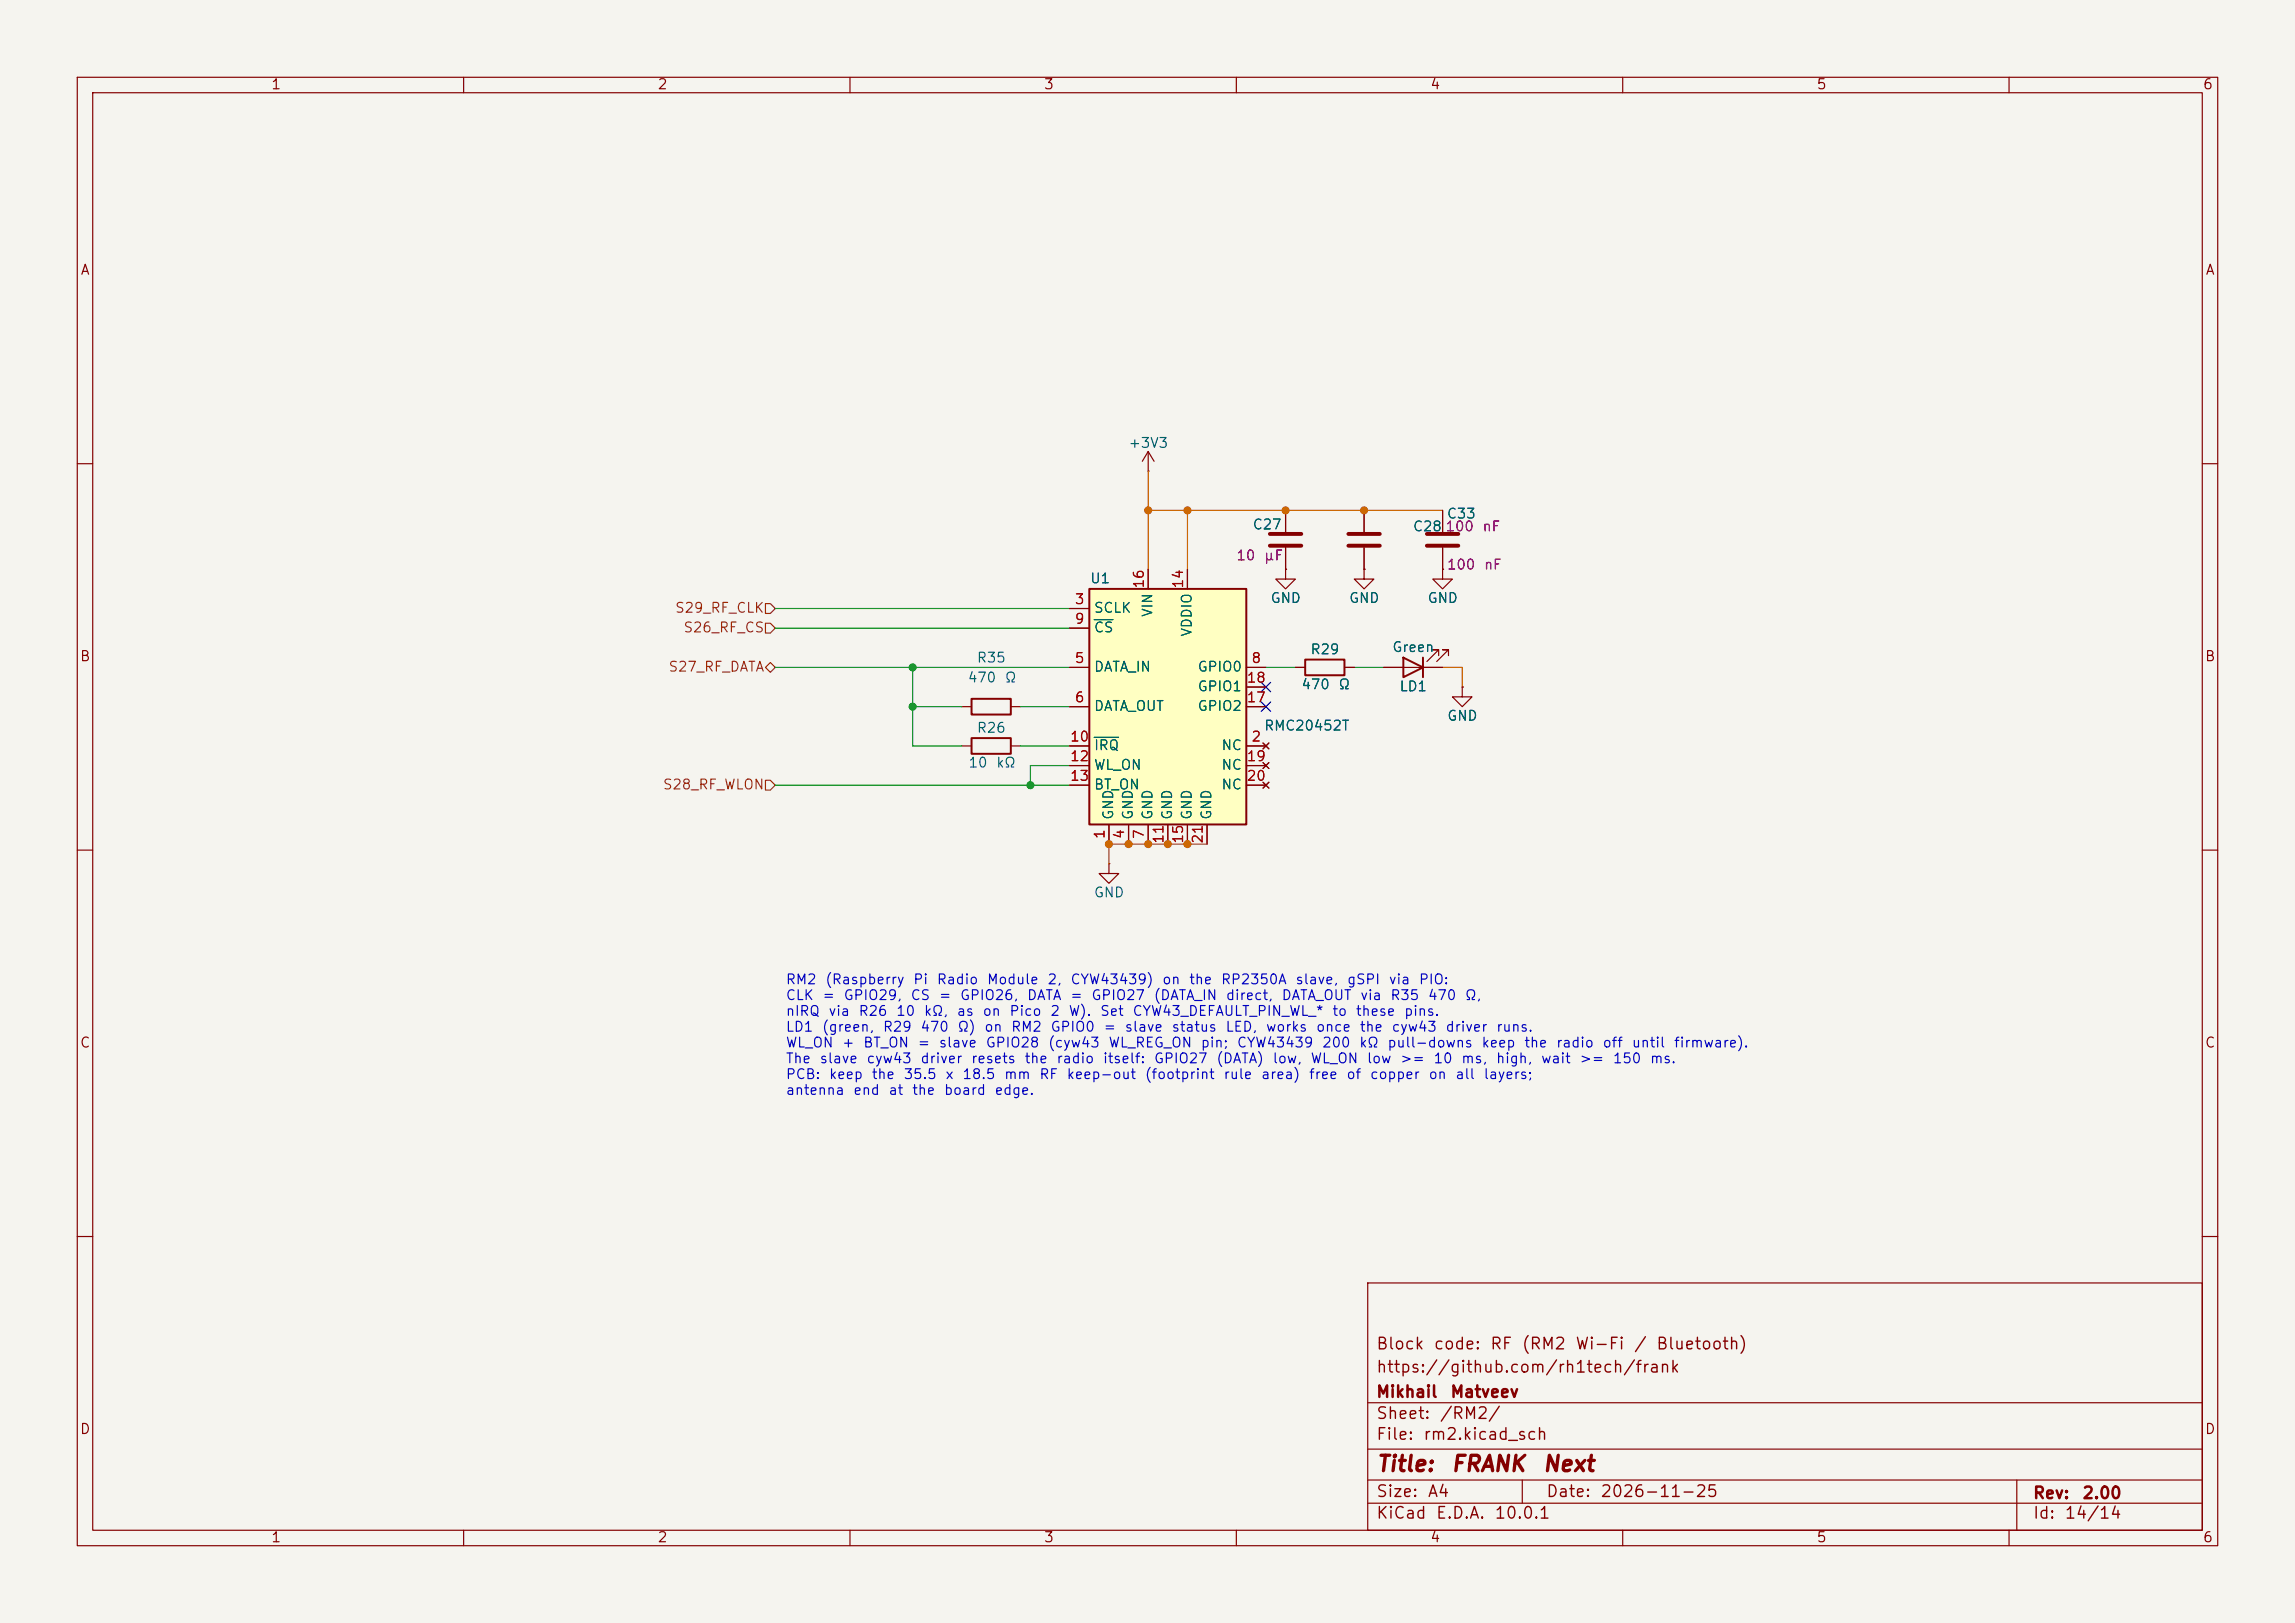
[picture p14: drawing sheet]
(kicad_sch
 (version 20260306)
 (generator "eeschema")
 (generator_version "10.0")
 (paper "A4")
 (title_block
  (title "${NAME}")
  (date "${DATE}")
  (rev "${VERSION}")
  (company "Mikhail Matveev")
  (comment 1 "https://github.com/rh1tech/frank")
  (comment 2 "Block code: RF (RM2 Wi-Fi / Bluetooth)"))
 (lib_symbols
  (symbol "FRANK:+3V3"
   (power global)
   (pin_numbers (hide yes))
   (pin_names
    (offset 0) (hide yes)) (exclude_from_sim no) (in_bom yes) (on_board yes)
   (in_pos_files yes)
   (duplicate_pin_numbers_are_jumpers no)
   (property "Reference" "#PWR" (at 0 -3.81 0) (show_name no) (do_not_autoplace no) (hide yes) (effects (font (size 1.27 1.27))))
   (property "Value" "+3V3" (at 0 3.556 0) (show_name no) (do_not_autoplace no) (effects (font (size 1.27 1.27))))
   (property "Footprint" "" (at 0 0 0) (show_name no) (do_not_autoplace no) (hide yes) (effects (font (size 1.27 1.27))))
   (property "Datasheet" "" (at 0 0 0) (show_name no) (do_not_autoplace no) (hide yes) (effects (font (size 1.27 1.27))))
   (property "Description" "Power symbol creates a global label with name \"+3V3\"" (at 0 0 0) (show_name no) (do_not_autoplace no) (hide yes) (effects (font (size 1.27 1.27))))
   (symbol "+3V3_0_1"
    (polyline (pts (xy -0.762 1.27) (xy 0 2.54)) (stroke (width 0) (type default)) (fill (type none)))
    (polyline (pts (xy 0 2.54) (xy 0.762 1.27)) (stroke (width 0) (type default)) (fill (type none)))
    (polyline (pts (xy 0 0) (xy 0 2.54)) (stroke (width 0) (type default)) (fill (type none))))
   (symbol "+3V3_1_1"
    (pin power_in line (at 0 0 90) (length 0) (name "" (effects (font (size 1.27 1.27)))) (number "1" (effects (font (size 1.27 1.27))))))
   (embedded_fonts no))
  (symbol "FRANK:C"
   (pin_numbers (hide yes))
   (pin_names
    (offset 0.254)) (exclude_from_sim no) (in_bom yes) (on_board yes)
   (in_pos_files yes)
   (duplicate_pin_numbers_are_jumpers no)
   (property "Reference" "C" (at 0.635 2.54 0) (show_name no) (do_not_autoplace no) (effects (font (size 1.27 1.27)) (justify left)))
   (property "Value" "C" (at 0.635 -2.54 0) (show_name no) (do_not_autoplace no) (effects (font (size 1.27 1.27)) (justify left)))
   (property "Footprint" "" (at 0.9652 -3.81 0) (show_name no) (do_not_autoplace no) (hide yes) (effects (font (size 1.27 1.27))))
   (property "Datasheet" "" (at 0 0 0) (show_name no) (do_not_autoplace no) (hide yes) (effects (font (size 1.27 1.27))))
   (property "Description" "Unpolarized capacitor" (at 0 0 0) (show_name no) (do_not_autoplace no) (hide yes) (effects (font (size 1.27 1.27))))
   (symbol "C_0_1"
    (polyline (pts (xy -2.032 0.762) (xy 2.032 0.762)) (stroke (width 0.508) (type default)) (fill (type none)))
    (polyline (pts (xy -2.032 -0.762) (xy 2.032 -0.762)) (stroke (width 0.508) (type default)) (fill (type none))))
   (symbol "C_1_1"
    (pin passive line (at 0 3.81 270) (length 2.794) (name "" (effects (font (size 1.27 1.27)))) (number "1" (effects (font (size 1.27 1.27)))))
    (pin passive line (at 0 -3.81 90) (length 2.794) (name "" (effects (font (size 1.27 1.27)))) (number "2" (effects (font (size 1.27 1.27))))))
   (embedded_fonts no))
  (symbol "FRANK:GND"
   (power global)
   (pin_numbers (hide yes))
   (pin_names
    (offset 0) (hide yes)) (exclude_from_sim no) (in_bom yes) (on_board yes)
   (in_pos_files yes)
   (duplicate_pin_numbers_are_jumpers no)
   (property "Reference" "#PWR" (at 0 -6.35 0) (show_name no) (do_not_autoplace no) (hide yes) (effects (font (size 1.27 1.27))))
   (property "Value" "GND" (at 0 -3.81 0) (show_name no) (do_not_autoplace no) (effects (font (size 1.27 1.27))))
   (property "Footprint" "" (at 0 0 0) (show_name no) (do_not_autoplace no) (hide yes) (effects (font (size 1.27 1.27))))
   (property "Datasheet" "" (at 0 0 0) (show_name no) (do_not_autoplace no) (hide yes) (effects (font (size 1.27 1.27))))
   (property "Description" "Power symbol creates a global label with name \"GND\" , ground" (at 0 0 0) (show_name no) (do_not_autoplace no) (hide yes) (effects (font (size 1.27 1.27))))
   (symbol "GND_0_1"
    (polyline (pts (xy 0 0) (xy 0 -1.27) (xy 1.27 -1.27) (xy 0 -2.54) (xy -1.27 -1.27) (xy 0 -1.27)) (stroke (width 0) (type default)) (fill (type none))))
   (symbol "GND_1_1"
    (pin power_in line (at 0 0 270) (length 0) (name "" (effects (font (size 1.27 1.27)))) (number "1" (effects (font (size 1.27 1.27))))))
   (embedded_fonts no))
  (symbol "FRANK:LED"
   (pin_numbers (hide yes))
   (pin_names
    (offset 1.016) (hide yes)) (exclude_from_sim no) (in_bom yes) (on_board yes)
   (in_pos_files yes)
   (duplicate_pin_numbers_are_jumpers no)
   (property "Reference" "D" (at 0 2.54 0) (show_name no) (do_not_autoplace no) (effects (font (size 1.27 1.27))))
   (property "Value" "LED" (at 0 -2.54 0) (show_name no) (do_not_autoplace no) (effects (font (size 1.27 1.27))))
   (property "Footprint" "" (at 0 0 0) (show_name no) (do_not_autoplace no) (hide yes) (effects (font (size 1.27 1.27))))
   (property "Datasheet" "" (at 0 0 0) (show_name no) (do_not_autoplace no) (hide yes) (effects (font (size 1.27 1.27))))
   (property "Description" "Light emitting diode" (at 0 0 0) (show_name no) (do_not_autoplace no) (hide yes) (effects (font (size 1.27 1.27))))
   (property "Sim.Pins" "1=K 2=A" (at 0 0 0) (show_name no) (do_not_autoplace no) (hide yes) (effects (font (size 1.27 1.27))))
   (symbol "LED_0_1"
    (polyline (pts (xy -3.048 -0.762) (xy -4.572 -2.286) (xy -3.81 -2.286) (xy -4.572 -2.286) (xy -4.572 -1.524)) (stroke (width 0) (type default)) (fill (type none)))
    (polyline (pts (xy -1.778 -0.762) (xy -3.302 -2.286) (xy -2.54 -2.286) (xy -3.302 -2.286) (xy -3.302 -1.524)) (stroke (width 0) (type default)) (fill (type none)))
    (polyline (pts (xy -1.27 0) (xy 1.27 0)) (stroke (width 0) (type default)) (fill (type none)))
    (polyline (pts (xy -1.27 -1.27) (xy -1.27 1.27)) (stroke (width 0.254) (type default)) (fill (type none)))
    (polyline (pts (xy 1.27 -1.27) (xy 1.27 1.27) (xy -1.27 0) (xy 1.27 -1.27)) (stroke (width 0.254) (type default)) (fill (type none))))
   (symbol "LED_1_1"
    (pin passive line (at -3.81 0 0) (length 2.54) (name "K" (effects (font (size 1.27 1.27)))) (number "1" (effects (font (size 1.27 1.27)))))
    (pin passive line (at 3.81 0 180) (length 2.54) (name "A" (effects (font (size 1.27 1.27)))) (number "2" (effects (font (size 1.27 1.27))))))
   (embedded_fonts no))
  (symbol "FRANK:R"
   (pin_numbers (hide yes))
   (pin_names
    (offset 0)) (exclude_from_sim no) (in_bom yes) (on_board yes)
   (in_pos_files yes)
   (duplicate_pin_numbers_are_jumpers no)
   (property "Reference" "R" (at 2.032 0 90) (show_name no) (do_not_autoplace no) (effects (font (size 1.27 1.27))))
   (property "Value" "R" (at 0 0 90) (show_name no) (do_not_autoplace no) (effects (font (size 1.27 1.27))))
   (property "Footprint" "" (at -1.778 0 90) (show_name no) (do_not_autoplace no) (hide yes) (effects (font (size 1.27 1.27))))
   (property "Datasheet" "" (at 0 0 0) (show_name no) (do_not_autoplace no) (hide yes) (effects (font (size 1.27 1.27))))
   (property "Description" "Resistor" (at 0 0 0) (show_name no) (do_not_autoplace no) (hide yes) (effects (font (size 1.27 1.27))))
   (symbol "R_0_1"
    (rectangle (start -1.016 -2.54) (end 1.016 2.54) (stroke (width 0.254) (type default)) (fill (type none))))
   (symbol "R_1_1"
    (pin passive line (at 0 3.81 270) (length 1.27) (name "" (effects (font (size 1.27 1.27)))) (number "1" (effects (font (size 1.27 1.27)))))
    (pin passive line (at 0 -3.81 90) (length 1.27) (name "" (effects (font (size 1.27 1.27)))) (number "2" (effects (font (size 1.27 1.27))))))
   (embedded_fonts no))
  (symbol "FRANK:RMC20452T" (exclude_from_sim no) (in_bom yes) (on_board yes)
   (in_pos_files yes)
   (duplicate_pin_numbers_are_jumpers no)
   (property "Reference" "U" (at -10.16 16.51 0) (show_name no) (do_not_autoplace no) (effects (font (size 1.27 1.27)) (justify left)))
   (property "Value" "RMC20452T" (at -10.16 -20.32 0) (show_name no) (do_not_autoplace no) (effects (font (size 1.27 1.27)) (justify left)))
   (property "Footprint" "FRANK:RaspberryPi_RM2" (at 0 -20.32 0) (show_name no) (do_not_autoplace no) (hide yes) (effects (font (size 1.27 1.27))))
   (property "Datasheet" "https://datasheets.raspberrypi.com/rm2/rm2-datasheet.pdf" (at 0 -22.86 0) (show_name no) (do_not_autoplace no) (hide yes) (effects (font (size 1.27 1.27))))
   (property "Description" "Raspberry Pi Radio Module 2 (RM2): CYW43439 Wi-Fi 4 + Bluetooth 5.2, gSPI host interface, 21 castellated pads" (at 0 0 0) (show_name no) (do_not_autoplace no) (hide yes) (effects (font (size 1.27 1.27))))
   (property "LCSC" "" (at 0 0 0) (show_name no) (do_not_autoplace no) (hide yes) (effects (font (size 1.27 1.27))))
   (symbol "RMC20452T_0_1"
    (rectangle (start -10.16 15.24) (end 10.16 -15.24) (stroke (width 0.254) (type default)) (fill (type background))))
   (symbol "RMC20452T_1_1"
    (pin power_in line (at -7.62 -17.78 90) (length 2.54) (name "GND" (effects (font (size 1.27 1.27)))) (number "1" (effects (font (size 1.27 1.27)))))
    (pin no_connect line (at 12.7 -5.08 180) (length 2.54) (name "NC" (effects (font (size 1.27 1.27)))) (number "2" (effects (font (size 1.27 1.27)))))
    (pin input line (at -12.7 12.7 0) (length 2.54) (name "SCLK" (effects (font (size 1.27 1.27)))) (number "3" (effects (font (size 1.27 1.27)))))
    (pin passive line (at -5.08 -17.78 90) (length 2.54) (name "GND" (effects (font (size 1.27 1.27)))) (number "4" (effects (font (size 1.27 1.27)))))
    (pin input line (at -12.7 5.08 0) (length 2.54) (name "DATA_IN" (effects (font (size 1.27 1.27)))) (number "5" (effects (font (size 1.27 1.27)))))
    (pin output line (at -12.7 0 0) (length 2.54) (name "DATA_OUT" (effects (font (size 1.27 1.27)))) (number "6" (effects (font (size 1.27 1.27)))))
    (pin passive line (at -2.54 -17.78 90) (length 2.54) (name "GND" (effects (font (size 1.27 1.27)))) (number "7" (effects (font (size 1.27 1.27)))))
    (pin bidirectional line (at 12.7 5.08 180) (length 2.54) (name "GPIO0" (effects (font (size 1.27 1.27)))) (number "8" (effects (font (size 1.27 1.27)))))
    (pin input line (at -12.7 10.16 0) (length 2.54) (name "~{CS}" (effects (font (size 1.27 1.27)))) (number "9" (effects (font (size 1.27 1.27)))))
    (pin output line (at -12.7 -5.08 0) (length 2.54) (name "~{IRQ}" (effects (font (size 1.27 1.27)))) (number "10" (effects (font (size 1.27 1.27)))))
    (pin passive line (at 0 -17.78 90) (length 2.54) (name "GND" (effects (font (size 1.27 1.27)))) (number "11" (effects (font (size 1.27 1.27)))))
    (pin input line (at -12.7 -7.62 0) (length 2.54) (name "WL_ON" (effects (font (size 1.27 1.27)))) (number "12" (effects (font (size 1.27 1.27)))))
    (pin input line (at -12.7 -10.16 0) (length 2.54) (name "BT_ON" (effects (font (size 1.27 1.27)))) (number "13" (effects (font (size 1.27 1.27)))))
    (pin power_in line (at 2.54 17.78 270) (length 2.54) (name "VDDIO" (effects (font (size 1.27 1.27)))) (number "14" (effects (font (size 1.27 1.27)))))
    (pin passive line (at 2.54 -17.78 90) (length 2.54) (name "GND" (effects (font (size 1.27 1.27)))) (number "15" (effects (font (size 1.27 1.27)))))
    (pin power_in line (at -2.54 17.78 270) (length 2.54) (name "VIN" (effects (font (size 1.27 1.27)))) (number "16" (effects (font (size 1.27 1.27)))))
    (pin bidirectional line (at 12.7 0 180) (length 2.54) (name "GPIO2" (effects (font (size 1.27 1.27)))) (number "17" (effects (font (size 1.27 1.27)))))
    (pin bidirectional line (at 12.7 2.54 180) (length 2.54) (name "GPIO1" (effects (font (size 1.27 1.27)))) (number "18" (effects (font (size 1.27 1.27)))))
    (pin no_connect line (at 12.7 -7.62 180) (length 2.54) (name "NC" (effects (font (size 1.27 1.27)))) (number "19" (effects (font (size 1.27 1.27)))))
    (pin no_connect line (at 12.7 -10.16 180) (length 2.54) (name "NC" (effects (font (size 1.27 1.27)))) (number "20" (effects (font (size 1.27 1.27)))))
    (pin passive line (at 5.08 -17.78 90) (length 2.54) (name "GND" (effects (font (size 1.27 1.27)))) (number "21" (effects (font (size 1.27 1.27))))))
   (embedded_fonts no)))
 (text "RM2 (Raspberry Pi Radio Module 2, CYW43439) on the RP2350A slave, gSPI via PIO:\nCLK = GPIO29, CS = GPIO26, DATA = GPIO27 (DATA_IN direct, DATA_OUT via R35 470 Ω,\nnIRQ via R26 10 kΩ, as on Pico 2 W). Set CYW43_DEFAULT_PIN_WL_* to these pins.\nLD1 (green, R29 470 Ω) on RM2 GPIO0 = slave status LED, works once the cyw43 driver runs.\nWL_ON + BT_ON = slave GPIO28 (cyw43 WL_REG_ON pin; CYW43439 200 kΩ pull-downs keep the radio off until firmware).\nThe slave cyw43 driver resets the radio itself: GPIO27 (DATA) low, WL_ON low >= 10 ms, high, wait >= 150 ms.\nPCB: keep the 35.5 x 18.5 mm RF keep-out (footprint rule area) free of copper on all layers;\nantenna end at the board edge."
  (exclude_from_sim no)
  (at 101.6 142.24 0)
  (effects (font (size 1.27 1.27)) (justify left bottom)))
 (junction
  (at 148.59 109.22)
  (diameter 0)
  (color 0 0 0 0))
 (junction
  (at 133.35 101.6)
  (diameter 0)
  (color 0 0 0 0))
 (junction
  (at 118.11 86.36)
  (diameter 0)
  (color 0 0 0 0))
 (junction
  (at 151.13 109.22)
  (diameter 0)
  (color 0 0 0 0))
 (junction
  (at 148.59 66.04)
  (diameter 0)
  (color 0 0 0 0))
 (junction
  (at 153.67 66.04)
  (diameter 0)
  (color 0 0 0 0))
 (junction
  (at 146.05 109.22)
  (diameter 0)
  (color 0 0 0 0))
 (junction
  (at 153.67 109.22)
  (diameter 0)
  (color 0 0 0 0))
 (junction
  (at 143.51 109.22)
  (diameter 0)
  (color 0 0 0 0))
 (junction
  (at 118.11 91.44)
  (diameter 0)
  (color 0 0 0 0))
 (junction
  (at 176.53 66.04)
  (diameter 0)
  (color 0 0 0 0))
 (junction
  (at 166.37 66.04)
  (diameter 0)
  (color 0 0 0 0))
 (no_connect
  (at 163.83 91.44))
 (no_connect
  (at 163.83 88.9))
 (wire
  (pts (xy 148.59 109.22) (xy 151.13 109.22))
  (stroke (width 0) (type default)))
 (wire
  (pts (xy 163.83 86.36) (xy 167.64 86.36))
  (stroke (width 0) (type default)))
 (wire
  (pts (xy 166.37 66.04) (xy 176.53 66.04))
  (stroke (width 0) (type default)))
 (wire
  (pts (xy 153.67 66.04) (xy 166.37 66.04))
  (stroke (width 0) (type default)))
 (wire
  (pts (xy 153.67 109.22) (xy 156.21 109.22))
  (stroke (width 0) (type default)))
 (wire
  (pts (xy 118.11 96.52) (xy 124.46 96.52))
  (stroke (width 0) (type default)))
 (wire
  (pts (xy 189.23 86.36) (xy 189.23 88.9))
  (stroke (width 0) (type default)))
 (wire
  (pts (xy 148.59 66.04) (xy 148.59 60.96))
  (stroke (width 0) (type default)))
 (wire
  (pts (xy 100.33 86.36) (xy 118.11 86.36))
  (stroke (width 0) (type default)))
 (wire
  (pts (xy 118.11 91.44) (xy 124.46 91.44))
  (stroke (width 0) (type default)))
 (wire
  (pts (xy 132.08 96.52) (xy 138.43 96.52))
  (stroke (width 0) (type default)))
 (wire
  (pts (xy 148.59 66.04) (xy 153.67 66.04))
  (stroke (width 0) (type default)))
 (wire
  (pts (xy 133.35 101.6) (xy 133.35 99.06))
  (stroke (width 0) (type default)))
 (wire
  (pts (xy 153.67 73.66) (xy 153.67 66.04))
  (stroke (width 0) (type default)))
 (wire
  (pts (xy 100.33 101.6) (xy 133.35 101.6))
  (stroke (width 0) (type default)))
 (wire
  (pts (xy 138.43 99.06) (xy 133.35 99.06))
  (stroke (width 0) (type default)))
 (wire
  (pts (xy 151.13 109.22) (xy 153.67 109.22))
  (stroke (width 0) (type default)))
 (wire
  (pts (xy 100.33 81.28) (xy 138.43 81.28))
  (stroke (width 0) (type default)))
 (wire
  (pts (xy 133.35 101.6) (xy 138.43 101.6))
  (stroke (width 0) (type default)))
 (wire
  (pts (xy 118.11 91.44) (xy 118.11 96.52))
  (stroke (width 0) (type default)))
 (wire
  (pts (xy 143.51 109.22) (xy 143.51 111.76))
  (stroke (width 0) (type default)))
 (wire
  (pts (xy 176.53 66.04) (xy 186.69 66.04))
  (stroke (width 0) (type default)))
 (wire
  (pts (xy 118.11 86.36) (xy 138.43 86.36))
  (stroke (width 0) (type default)))
 (wire
  (pts (xy 175.26 86.36) (xy 179.07 86.36))
  (stroke (width 0) (type default)))
 (wire
  (pts (xy 146.05 109.22) (xy 148.59 109.22))
  (stroke (width 0) (type default)))
 (wire
  (pts (xy 118.11 86.36) (xy 118.11 91.44))
  (stroke (width 0) (type default)))
 (wire
  (pts (xy 143.51 109.22) (xy 146.05 109.22))
  (stroke (width 0) (type default)))
 (wire
  (pts (xy 100.33 78.74) (xy 138.43 78.74))
  (stroke (width 0) (type default)))
 (wire
  (pts (xy 132.08 91.44) (xy 138.43 91.44))
  (stroke (width 0) (type default)))
 (wire
  (pts (xy 186.69 86.36) (xy 189.23 86.36))
  (stroke (width 0) (type default)))
 (wire
  (pts (xy 148.59 73.66) (xy 148.59 66.04))
  (stroke (width 0) (type default)))
 (hierarchical_label "S29_RF_CLK"
  (shape input)
  (at 100.33 78.74 180)
  (effects (font (size 1.27 1.27)) (justify right)))
 (hierarchical_label "S26_RF_CS"
  (shape input)
  (at 100.33 81.28 180)
  (effects (font (size 1.27 1.27)) (justify right)))
 (hierarchical_label "S27_RF_DATA"
  (shape bidirectional)
  (at 100.33 86.36 180)
  (effects (font (size 1.27 1.27)) (justify right)))
 (hierarchical_label "S28_RF_WLON"
  (shape input)
  (at 100.33 101.6 180)
  (effects (font (size 1.27 1.27)) (justify right)))
 (symbol
  (lib_id "FRANK:LED")
  (at 182.88 86.36 180)
  (unit 1)
  (body_style 1)
  (exclude_from_sim no)
  (in_bom yes)
  (on_board yes)
  (in_pos_files yes)
  (dnp no)
  (property "Reference" "LD1" (at 182.88 88.9 0) (show_name no) (do_not_autoplace no) (effects (font (size 1.27 1.27))))
  (property "Value" "Green" (at 182.88 83.82 0) (show_name no) (do_not_autoplace no) (effects (font (size 1.27 1.27))))
  (property "Footprint" "FRANK:LED_0603_1608Metric" (at 182.88 86.36 0) (hide yes) (show_name no) (do_not_autoplace no) (effects (font (size 1.27 1.27))))
  (property "Datasheet" "https://jlcpcb.com/api/file/downloadByFileSystemAccessId/8757826655484157952" (at 182.88 86.36 0) (hide yes) (show_name no) (do_not_autoplace no) (effects (font (size 1.27 1.27))))
  (property "Description" "Light emitting diode" (at 182.88 86.36 0) (hide yes) (show_name no) (do_not_autoplace no) (effects (font (size 1.27 1.27))))
  (property "Sim.Pins" "1=K 2=A" (at 182.88 86.36 0) (hide yes) (show_name no) (do_not_autoplace no) (effects (font (size 1.27 1.27))))
  (property "LCSC" "C965804" (at 182.88 86.36 0) (hide yes) (show_name no) (do_not_autoplace no) (effects (font (size 1.27 1.27))))
  (property "AliExpress" "https://www.aliexpress.com/item/1005007252088951.html" (at 182.88 86.36 0) (hide yes) (show_name no) (do_not_autoplace no) (effects (font (size 1.27 1.27))))
  (pin "1")
  (pin "2"))
 (symbol
  (lib_id "FRANK:GND")
  (at 143.51 111.76 0)
  (unit 1)
  (body_style 1)
  (exclude_from_sim no)
  (in_bom no)
  (on_board no)
  (in_pos_files no)
  (dnp no)
  (property "Reference" "#PWR0199" (at 143.51 118.11 0) (hide yes) (show_name no) (do_not_autoplace no) (effects (font (size 1.27 1.27))))
  (property "Value" "GND" (at 143.51 115.57 0) (show_name no) (do_not_autoplace no) (effects (font (size 1.27 1.27))))
  (property "Footprint" "" (at 143.51 111.76 0) (hide yes) (show_name no) (do_not_autoplace no) (effects (font (size 1.27 1.27))))
  (property "Datasheet" "" (at 143.51 111.76 0) (hide yes) (show_name no) (do_not_autoplace no) (effects (font (size 1.27 1.27))))
  (property "Description" "Power symbol creates a global label with name \"GND\" , ground" (at 143.51 111.76 0) (hide yes) (show_name no) (do_not_autoplace no) (effects (font (size 1.27 1.27))))
  (pin "1"))
 (symbol
  (lib_id "FRANK:R")
  (at 128.27 96.52 90)
  (unit 1)
  (body_style 1)
  (exclude_from_sim no)
  (in_bom yes)
  (on_board yes)
  (in_pos_files yes)
  (dnp no)
  (property "Reference" "R26" (at 128.27 94.269 90) (show_name no) (do_not_autoplace no) (effects (font (size 1.27 1.27))))
  (property "Value" "10 kΩ" (at 128.27 98.771 90) (show_name no) (do_not_autoplace no) (effects (font (size 1.27 1.27))))
  (property "Footprint" "FRANK:R_0603_1608Metric" (at 128.27 96.52 0) (hide yes) (show_name no) (do_not_autoplace no) (effects (font (size 1.27 1.27))))
  (property "Datasheet" "https://jlcpcb.com/api/file/downloadByFileSystemAccessId/8763490791224557568" (at 128.27 96.52 0) (hide yes) (show_name no) (do_not_autoplace no) (effects (font (size 1.27 1.27))))
  (property "Description" "Resistor" (at 128.27 96.52 0) (hide yes) (show_name no) (do_not_autoplace no) (effects (font (size 1.27 1.27))))
  (property "LCSC" "C2906982" (at 128.27 96.52 0) (hide yes) (show_name no) (do_not_autoplace no) (effects (font (size 1.27 1.27))))
  (pin "1")
  (pin "2"))
 (symbol
  (lib_id "FRANK:GND")
  (at 176.53 73.66 0)
  (unit 1)
  (body_style 1)
  (exclude_from_sim no)
  (in_bom no)
  (on_board no)
  (in_pos_files no)
  (dnp no)
  (property "Reference" "#PWR0203" (at 176.53 80.01 0) (hide yes) (show_name no) (do_not_autoplace no) (effects (font (size 1.27 1.27))))
  (property "Value" "GND" (at 176.53 77.47 0) (show_name no) (do_not_autoplace no) (effects (font (size 1.27 1.27))))
  (property "Footprint" "" (at 176.53 73.66 0) (hide yes) (show_name no) (do_not_autoplace no) (effects (font (size 1.27 1.27))))
  (property "Datasheet" "" (at 176.53 73.66 0) (hide yes) (show_name no) (do_not_autoplace no) (effects (font (size 1.27 1.27))))
  (property "Description" "Power symbol creates a global label with name \"GND\" , ground" (at 176.53 73.66 0) (hide yes) (show_name no) (do_not_autoplace no) (effects (font (size 1.27 1.27))))
  (pin "1"))
 (symbol
  (lib_id "FRANK:GND")
  (at 186.69 73.66 0)
  (unit 1)
  (body_style 1)
  (exclude_from_sim no)
  (in_bom no)
  (on_board no)
  (in_pos_files no)
  (dnp no)
  (property "Reference" "#PWR0204" (at 186.69 80.01 0) (hide yes) (show_name no) (do_not_autoplace no) (effects (font (size 1.27 1.27))))
  (property "Value" "GND" (at 186.69 77.47 0) (show_name no) (do_not_autoplace no) (effects (font (size 1.27 1.27))))
  (property "Footprint" "" (at 186.69 73.66 0) (hide yes) (show_name no) (do_not_autoplace no) (effects (font (size 1.27 1.27))))
  (property "Datasheet" "" (at 186.69 73.66 0) (hide yes) (show_name no) (do_not_autoplace no) (effects (font (size 1.27 1.27))))
  (property "Description" "Power symbol creates a global label with name \"GND\" , ground" (at 186.69 73.66 0) (hide yes) (show_name no) (do_not_autoplace no) (effects (font (size 1.27 1.27))))
  (pin "1"))
 (symbol
  (lib_id "FRANK:GND")
  (at 189.23 88.9 0)
  (unit 1)
  (body_style 1)
  (exclude_from_sim no)
  (in_bom no)
  (on_board no)
  (in_pos_files no)
  (dnp no)
  (property "Reference" "#PWR0205" (at 189.23 95.25 0) (hide yes) (show_name no) (do_not_autoplace no) (effects (font (size 1.27 1.27))))
  (property "Value" "GND" (at 189.23 92.71 0) (show_name no) (do_not_autoplace no) (effects (font (size 1.27 1.27))))
  (property "Footprint" "" (at 189.23 88.9 0) (hide yes) (show_name no) (do_not_autoplace no) (effects (font (size 1.27 1.27))))
  (property "Datasheet" "" (at 189.23 88.9 0) (hide yes) (show_name no) (do_not_autoplace no) (effects (font (size 1.27 1.27))))
  (property "Description" "Power symbol creates a global label with name \"GND\" , ground" (at 189.23 88.9 0) (hide yes) (show_name no) (do_not_autoplace no) (effects (font (size 1.27 1.27))))
  (pin "1"))
 (symbol
  (lib_id "FRANK:+3V3")
  (at 148.59 60.96 0)
  (unit 1)
  (body_style 1)
  (exclude_from_sim no)
  (in_bom no)
  (on_board no)
  (in_pos_files no)
  (dnp no)
  (property "Reference" "#PWR0200" (at 148.59 64.77 0) (hide yes) (show_name no) (do_not_autoplace no) (effects (font (size 1.27 1.27))))
  (property "Value" "+3V3" (at 148.59 57.404 0) (show_name no) (do_not_autoplace no) (effects (font (size 1.27 1.27))))
  (property "Footprint" "" (at 148.59 60.96 0) (hide yes) (show_name no) (do_not_autoplace no) (effects (font (size 1.27 1.27))))
  (property "Datasheet" "" (at 148.59 60.96 0) (hide yes) (show_name no) (do_not_autoplace no) (effects (font (size 1.27 1.27))))
  (property "Description" "Power symbol creates a global label with name \"+3V3\"" (at 148.59 60.96 0) (hide yes) (show_name no) (do_not_autoplace no) (effects (font (size 1.27 1.27))))
  (pin "1"))
 (symbol
  (lib_id "FRANK:R")
  (at 171.45 86.36 90)
  (unit 1)
  (body_style 1)
  (exclude_from_sim no)
  (in_bom yes)
  (on_board yes)
  (in_pos_files yes)
  (dnp no)
  (property "Reference" "R29" (at 171.45 84.109 90) (show_name no) (do_not_autoplace no) (effects (font (size 1.27 1.27))))
  (property "Value" "470 Ω" (at 171.45 88.6412 90) (show_name no) (do_not_autoplace no) (effects (font (size 1.27 1.27))))
  (property "Footprint" "FRANK:R_0603_1608Metric" (at 171.45 86.36 0) (hide yes) (show_name no) (do_not_autoplace no) (effects (font (size 1.27 1.27))))
  (property "Datasheet" "https://www.lcsc.com/datasheet/lcsc_datasheet_2206010130_UNI-ROYAL-Uniroyal-Elec-0603WAF4700T5E_C23179.pdf" (at 171.45 86.36 0) (hide yes) (show_name no) (do_not_autoplace no) (effects (font (size 1.27 1.27))))
  (property "Description" "Resistor" (at 171.45 86.36 0) (hide yes) (show_name no) (do_not_autoplace no) (effects (font (size 1.27 1.27))))
  (property "LCSC" "C23179" (at 171.45 86.36 0) (hide yes) (show_name no) (do_not_autoplace no) (effects (font (size 1.27 1.27))))
  (pin "1")
  (pin "2"))
 (symbol
  (lib_id "FRANK:C")
  (at 166.37 69.85 0)
  (unit 1)
  (body_style 1)
  (exclude_from_sim no)
  (in_bom yes)
  (on_board yes)
  (in_pos_files yes)
  (dnp no)
  (property "Reference" "C27" (at 165.9200 67.9530 0) (show_name no) (do_not_autoplace no) (effects (font (size 1.27 1.27)) (justify right)))
  (property "Value" "10 µF 25 V" (at 165.9200 71.9587 0) (hide yes) (show_name no) (do_not_autoplace no) (effects (font (size 1.27 1.27)) (justify right)))
  (property "Capacitance" "10 µF" (at 165.9200 71.9587 0) (show_name no) (do_not_autoplace no) (effects (font (size 1.27 1.27)) (justify right)))
  (property "Footprint" "FRANK:C_0603_1608Metric_small_pads_Via_GND" (at 166.37 69.85 0) (hide yes) (show_name no) (do_not_autoplace no) (effects (font (size 1.27 1.27))))
  (property "Datasheet" "https://jlcpcb.com/api/file/downloadByFileSystemAccessId/8568525238768373760" (at 166.37 69.85 0) (hide yes) (show_name no) (do_not_autoplace no) (effects (font (size 1.27 1.27))))
  (property "Description" "Unpolarized capacitor" (at 166.37 69.85 0) (hide yes) (show_name no) (do_not_autoplace no) (effects (font (size 1.27 1.27))))
  (property "LCSC" "C96446" (at 166.37 69.85 0) (hide yes) (show_name no) (do_not_autoplace no) (effects (font (size 1.27 1.27))))
  (pin "1")
  (pin "2"))
 (symbol
  (lib_id "FRANK:R")
  (at 128.27 91.44 90)
  (unit 1)
  (body_style 1)
  (exclude_from_sim no)
  (in_bom yes)
  (on_board yes)
  (in_pos_files yes)
  (dnp no)
  (property "Reference" "R35" (at 128.27 85.1886 90) (show_name no) (do_not_autoplace no) (effects (font (size 1.27 1.27))))
  (property "Value" "470 Ω" (at 128.27 87.7588 90) (show_name no) (do_not_autoplace no) (effects (font (size 1.27 1.27))))
  (property "Footprint" "FRANK:R_0603_1608Metric" (at 128.27 91.44 0) (hide yes) (show_name no) (do_not_autoplace no) (effects (font (size 1.27 1.27))))
  (property "Datasheet" "https://www.lcsc.com/datasheet/lcsc_datasheet_2206010130_UNI-ROYAL-Uniroyal-Elec-0603WAF4700T5E_C23179.pdf" (at 128.27 91.44 0) (hide yes) (show_name no) (do_not_autoplace no) (effects (font (size 1.27 1.27))))
  (property "Description" "Resistor" (at 128.27 91.44 0) (hide yes) (show_name no) (do_not_autoplace no) (effects (font (size 1.27 1.27))))
  (property "LCSC" "C23179" (at 128.27 91.44 0) (hide yes) (show_name no) (do_not_autoplace no) (effects (font (size 1.27 1.27))))
  (pin "1")
  (pin "2"))
 (symbol
  (lib_id "FRANK:C")
  (at 176.53 69.85 0)
  (unit 1)
  (body_style 1)
  (exclude_from_sim no)
  (in_bom yes)
  (on_board yes)
  (in_pos_files yes)
  (dnp no)
  (property "Reference" "C28" (at 182.7530 68.2030 0) (show_name no) (do_not_autoplace no) (effects (font (size 1.27 1.27)) (justify left)))
  (property "Value" "100 nF 50 V" (at 186.9582 68.2030 0) (hide yes) (show_name no) (do_not_autoplace no) (effects (font (size 1.27 1.27)) (justify left)))
  (property "Capacitance" "100 nF" (at 186.9582 68.2030 0) (show_name no) (do_not_autoplace no) (effects (font (size 1.27 1.27)) (justify left)))
  (property "Footprint" "FRANK:C_0603_1608Metric_small_pads_Via_GND" (at 176.53 69.85 0) (hide yes) (show_name no) (do_not_autoplace no) (effects (font (size 1.27 1.27))))
  (property "Datasheet" "https://jlcpcb.com/api/file/downloadByFileSystemAccessId/8667086713681608704" (at 176.53 69.85 0) (hide yes) (show_name no) (do_not_autoplace no) (effects (font (size 1.27 1.27))))
  (property "Description" "Unpolarized capacitor" (at 176.53 69.85 0) (hide yes) (show_name no) (do_not_autoplace no) (effects (font (size 1.27 1.27))))
  (property "LCSC" "C14663" (at 176.53 69.85 0) (hide yes) (show_name no) (do_not_autoplace no) (effects (font (size 1.27 1.27))))
  (pin "1")
  (pin "2"))
 (symbol
  (lib_id "FRANK:C")
  (at 186.69 69.85 0)
  (unit 1)
  (body_style 1)
  (exclude_from_sim no)
  (in_bom yes)
  (on_board yes)
  (in_pos_files yes)
  (dnp no)
  (property "Reference" "C33" (at 187.1400 66.5530 0) (show_name no) (do_not_autoplace no) (effects (font (size 1.27 1.27)) (justify left)))
  (property "Value" "100 nF 50 V" (at 187.1400 73.1470 0) (hide yes) (show_name no) (do_not_autoplace no) (effects (font (size 1.27 1.27)) (justify left)))
  (property "Capacitance" "100 nF" (at 187.1400 73.1470 0) (show_name no) (do_not_autoplace no) (effects (font (size 1.27 1.27)) (justify left)))
  (property "Footprint" "FRANK:C_0603_1608Metric_small_pads_Via_GND" (at 186.69 69.85 0) (hide yes) (show_name no) (do_not_autoplace no) (effects (font (size 1.27 1.27))))
  (property "Datasheet" "https://jlcpcb.com/api/file/downloadByFileSystemAccessId/8667086713681608704" (at 186.69 69.85 0) (hide yes) (show_name no) (do_not_autoplace no) (effects (font (size 1.27 1.27))))
  (property "Description" "Unpolarized capacitor" (at 186.69 69.85 0) (hide yes) (show_name no) (do_not_autoplace no) (effects (font (size 1.27 1.27))))
  (property "LCSC" "C14663" (at 186.69 69.85 0) (hide yes) (show_name no) (do_not_autoplace no) (effects (font (size 1.27 1.27))))
  (pin "1")
  (pin "2"))
 (symbol
  (lib_id "FRANK:RMC20452T")
  (at 151.13 91.44 0)
  (unit 1)
  (body_style 1)
  (exclude_from_sim no)
  (in_bom yes)
  (on_board yes)
  (in_pos_files yes)
  (dnp no)
  (property "Reference" "U1" (at 140.97 74.93 0) (show_name no) (do_not_autoplace no) (effects (font (size 1.27 1.27)) (justify left)))
  (property "Value" "RMC20452T" (at 163.49 93.98 0) (show_name no) (do_not_autoplace no) (effects (font (size 1.27 1.27)) (justify left)))
  (property "Footprint" "FRANK:RaspberryPi_RM2" (at 151.13 91.44 0) (hide yes) (show_name no) (do_not_autoplace no) (effects (font (size 1.27 1.27))))
  (property "Datasheet" "https://datasheets.raspberrypi.com/rm2/rm2-datasheet.pdf" (at 151.13 91.44 0) (hide yes) (show_name no) (do_not_autoplace no) (effects (font (size 1.27 1.27))))
  (property "Description" "Raspberry Pi Radio Module 2 (RM2): CYW43439 Wi-Fi 4 + Bluetooth 5.2, gSPI host interface, 21 castellated pads" (at 151.13 91.44 0) (hide yes) (show_name no) (do_not_autoplace no) (effects (font (size 1.27 1.27))))
  (property "LCSC" "" (at 151.13 91.44 0) (hide yes) (show_name no) (do_not_autoplace no) (effects (font (size 1.27 1.27))))
  (pin "3")
  (pin "9")
  (pin "5")
  (pin "6")
  (pin "10")
  (pin "12")
  (pin "13")
  (pin "8")
  (pin "18")
  (pin "17")
  (pin "2")
  (pin "19")
  (pin "20")
  (pin "16")
  (pin "14")
  (pin "1")
  (pin "4")
  (pin "7")
  (pin "11")
  (pin "15")
  (pin "21"))
 (symbol
  (lib_id "FRANK:GND")
  (at 166.37 73.66 0)
  (unit 1)
  (body_style 1)
  (exclude_from_sim no)
  (in_bom no)
  (on_board no)
  (in_pos_files no)
  (dnp no)
  (property "Reference" "#PWR0202" (at 166.37 80.01 0) (hide yes) (show_name no) (do_not_autoplace no) (effects (font (size 1.27 1.27))))
  (property "Value" "GND" (at 166.37 77.47 0) (show_name no) (do_not_autoplace no) (effects (font (size 1.27 1.27))))
  (property "Footprint" "" (at 166.37 73.66 0) (hide yes) (show_name no) (do_not_autoplace no) (effects (font (size 1.27 1.27))))
  (property "Datasheet" "" (at 166.37 73.66 0) (hide yes) (show_name no) (do_not_autoplace no) (effects (font (size 1.27 1.27))))
  (property "Description" "Power symbol creates a global label with name \"GND\" , ground" (at 166.37 73.66 0) (hide yes) (show_name no) (do_not_autoplace no) (effects (font (size 1.27 1.27))))
  (pin "1")))
